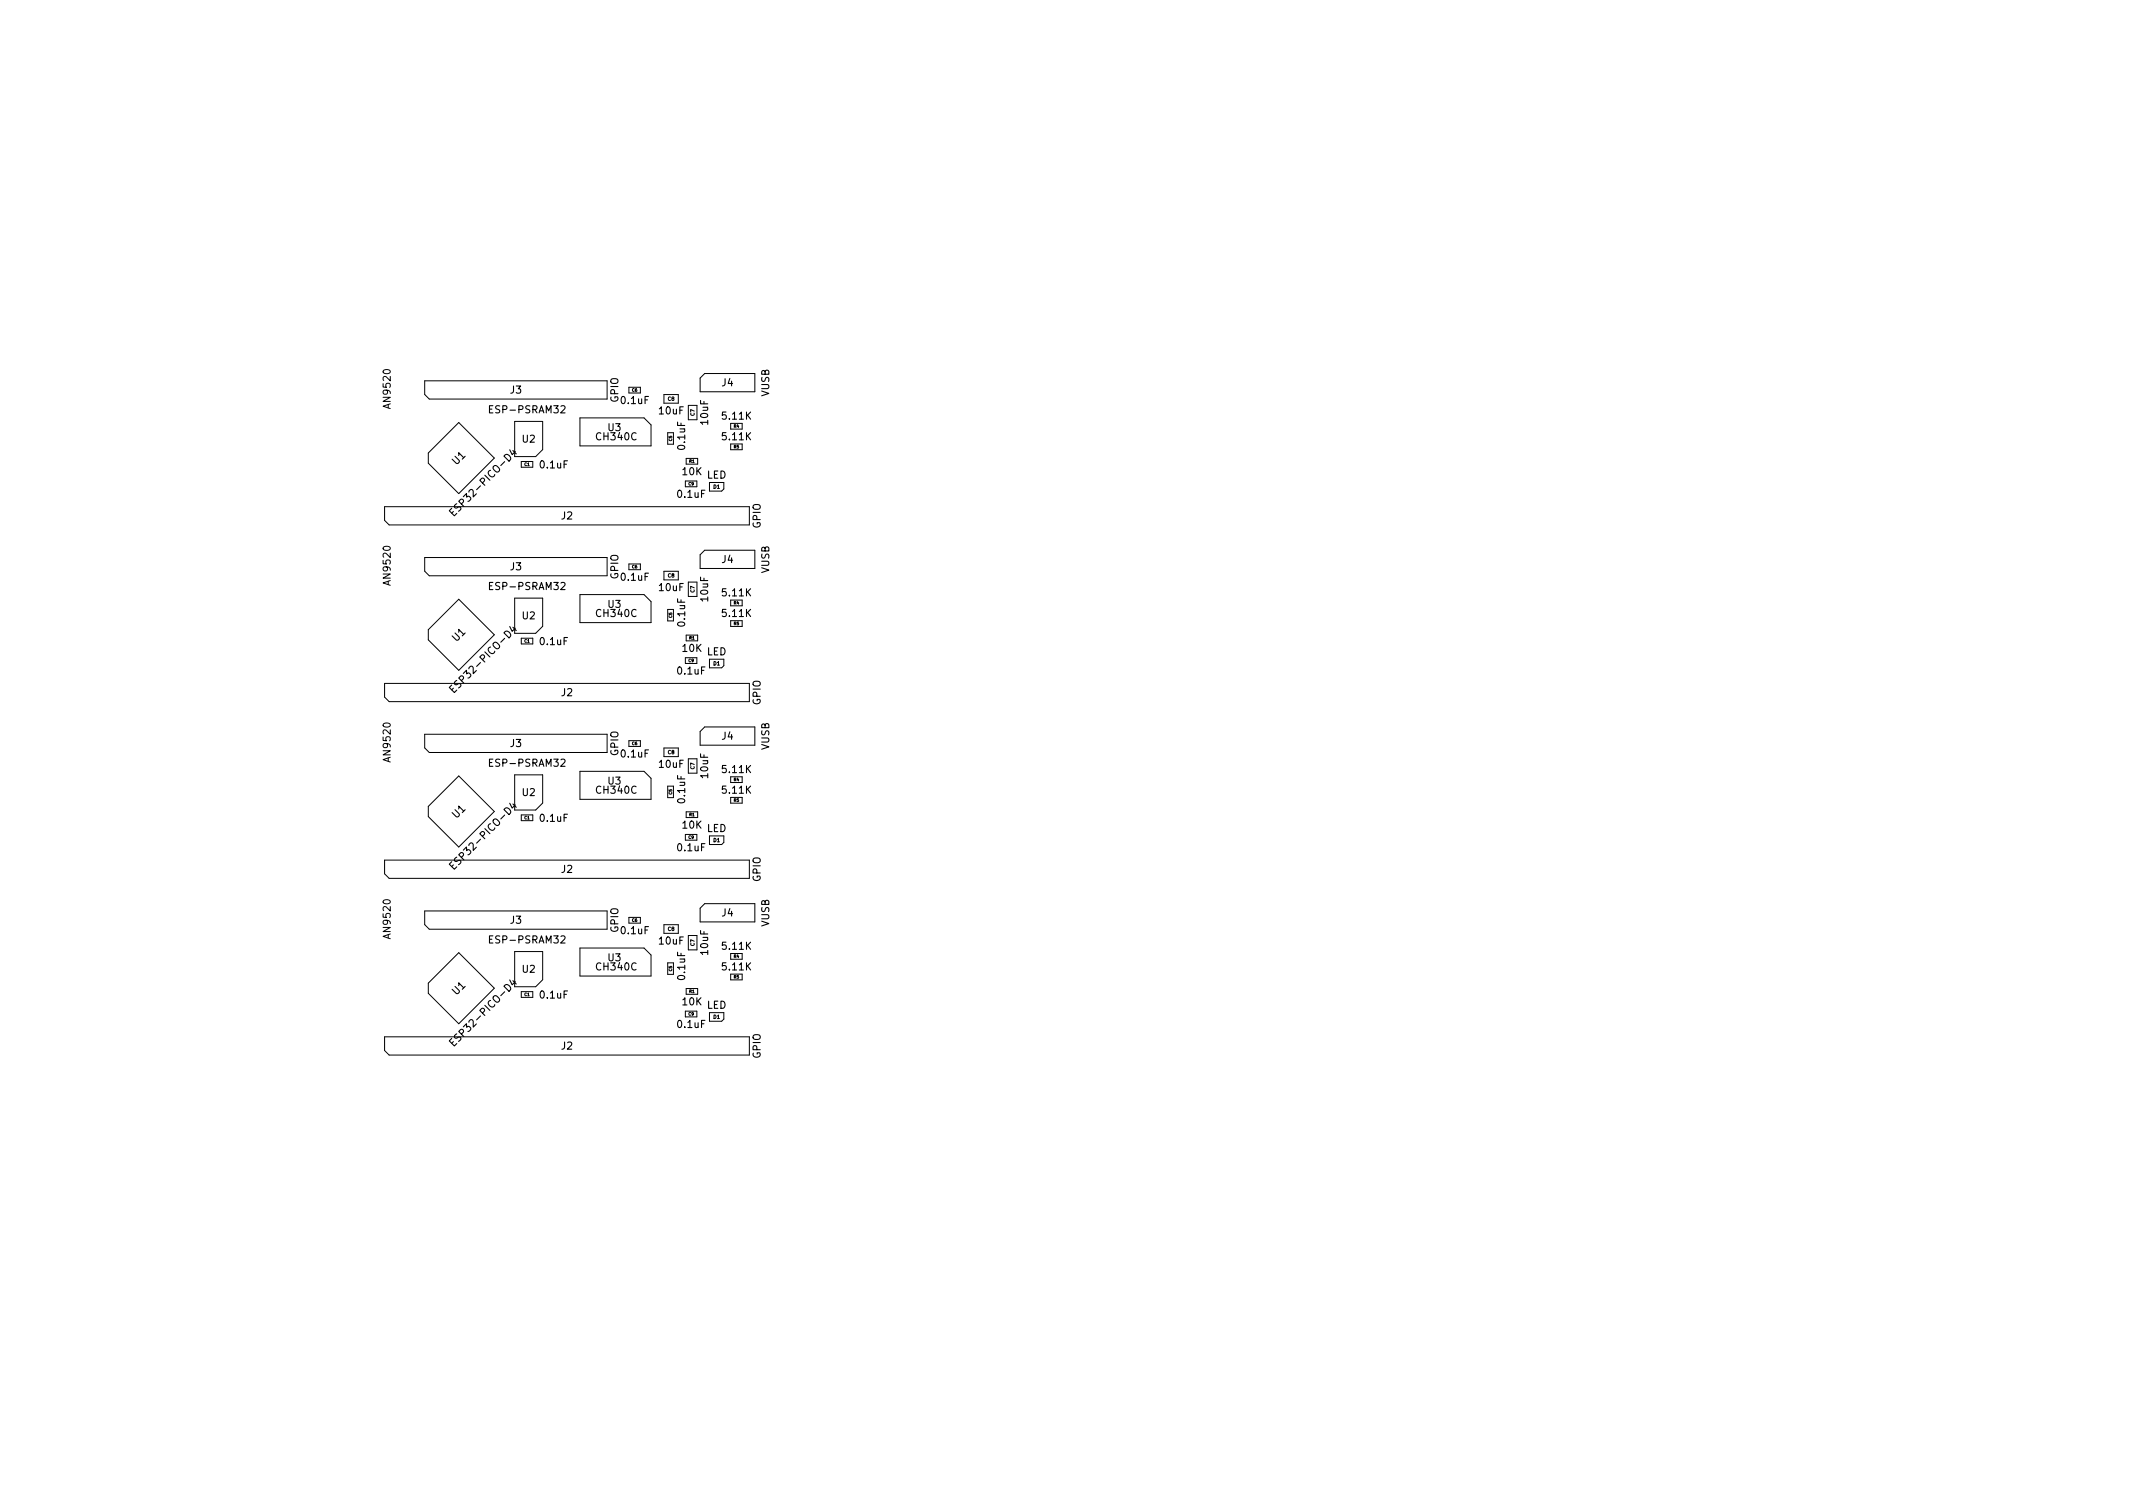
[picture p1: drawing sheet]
<svg xmlns="http://www.w3.org/2000/svg" width="297mm" height="210mm" viewBox="0 0 297 210" stroke-linecap="round" stroke-linejoin="round" font-family="sans-serif">
<defs><g id="words">
<g font-size="1.4">
<text x="100.5" y="53.8">J4</text>
<text x="54.4" y="56.7" transform="rotate(-90 54.4 56.7)">AN9520</text>
<text x="68.5" y="57.5">ESP-PSRAM32</text>
<text x="71.1" y="54.8">J3</text>
<text x="86.1" y="56" transform="rotate(-90 86.1 56)">GPIO</text>
<text x="86.6" y="56.3">0.1uF</text>
<text x="91.8" y="57.7">10uF</text>
<text x="98.6" y="59.1" transform="rotate(-90 98.6 59.1)">10uF</text>
<text x="100.7" y="58.4">5.11K</text>
<text x="107.1" y="55.2" transform="rotate(-90 107.1 55.2)">VUSB</text>
<text x="63.6" y="64.8" transform="rotate(-45 63.6 64.8)">U1</text>
<text x="72.7" y="61.6">U2</text>
<text x="75.3" y="65.2">0.1uF</text>
<text x="83.1" y="61.3">CH340C</text>
<text x="84.7" y="60">U3</text>
<text x="95.4" y="62.5" transform="rotate(-90 95.4 62.5)">0.1uF</text>
<text x="100.7" y="61.3">5.11K</text>
<text x="63.9" y="71.2" transform="rotate(-45 63.9 71.2)">ESP32-PICO-D4</text>
<text x="94.4" y="69.3">0.1uF</text>
<text x="95.1" y="66.2">10K</text>
<text x="98.4" y="66.6">LED</text>
<text x="78.2" y="72.3">J2</text>
<text x="105.9" y="73.6" transform="rotate(-90 105.9 73.6)">GPIO</text>
<text x="54.4" y="81.3" transform="rotate(-90 54.4 81.3)">AN9520</text>
<text x="68.5" y="82.1">ESP-PSRAM32</text>
<text x="71.1" y="79.4">J3</text>
<text x="86.1" y="80.6" transform="rotate(-90 86.1 80.6)">GPIO</text>
<text x="86.6" y="80.9">0.1uF</text>
<text x="91.8" y="82.3">10uF</text>
<text x="98.6" y="83.7" transform="rotate(-90 98.6 83.7)">10uF</text>
<text x="100.5" y="78.4">J4</text>
<text x="100.7" y="83">5.11K</text>
<text x="107.1" y="79.8" transform="rotate(-90 107.1 79.8)">VUSB</text>
<text x="63.6" y="89.4" transform="rotate(-45 63.6 89.4)">U1</text>
<text x="72.7" y="86.2">U2</text>
<text x="75.3" y="89.8">0.1uF</text>
<text x="83.1" y="85.9">CH340C</text>
<text x="84.7" y="84.6">U3</text>
<text x="95.4" y="87.1" transform="rotate(-90 95.4 87.1)">0.1uF</text>
<text x="100.7" y="85.9">5.11K</text>
<text x="63.9" y="95.8" transform="rotate(-45 63.9 95.8)">ESP32-PICO-D4</text>
<text x="94.4" y="93.9">0.1uF</text>
<text x="95.1" y="90.8">10K</text>
<text x="98.4" y="91.2">LED</text>
<text x="78.2" y="96.9">J2</text>
<text x="105.9" y="98.2" transform="rotate(-90 105.9 98.2)">GPIO</text>
<text x="54.4" y="105.9" transform="rotate(-90 54.4 105.9)">AN9520</text>
<text x="68.5" y="106.8">ESP-PSRAM32</text>
<text x="71.1" y="104">J3</text>
<text x="86.1" y="105.2" transform="rotate(-90 86.1 105.2)">GPIO</text>
<text x="86.6" y="105.5">0.1uF</text>
<text x="91.8" y="106.9">10uF</text>
<text x="100.5" y="103">J4</text>
<text x="100.7" y="107.6">5.11K</text>
<text x="107.1" y="104.4" transform="rotate(-90 107.1 104.4)">VUSB</text>
<text x="63.6" y="114" transform="rotate(-45 63.6 114)">U1</text>
<text x="72.7" y="110.8">U2</text>
<text x="83.1" y="110.5">CH340C</text>
<text x="84.7" y="109.2">U3</text>
<text x="95.4" y="111.7" transform="rotate(-90 95.4 111.7)">0.1uF</text>
<text x="98.6" y="108.3" transform="rotate(-90 98.6 108.3)">10uF</text>
<text x="100.7" y="110.5">5.11K</text>
<text x="75.3" y="114.4">0.1uF</text>
<text x="94.4" y="118.5">0.1uF</text>
<text x="95.1" y="115.4">10K</text>
<text x="98.4" y="115.8">LED</text>
<text x="63.9" y="120.4" transform="rotate(-45 63.9 120.4)">ESP32-PICO-D4</text>
<text x="78.2" y="121.5">J2</text>
<text x="105.9" y="122.8" transform="rotate(-90 105.9 122.8)">GPIO</text>
<text x="54.4" y="130.5" transform="rotate(-90 54.4 130.5)">AN9520</text>
<text x="68.5" y="131.4">ESP-PSRAM32</text>
<text x="71.1" y="128.6">J3</text>
<text x="86.1" y="129.9" transform="rotate(-90 86.1 129.9)">GPIO</text>
<text x="86.6" y="130.1">0.1uF</text>
<text x="91.8" y="131.5">10uF</text>
<text x="100.5" y="127.6">J4</text>
<text x="107.1" y="129" transform="rotate(-90 107.1 129)">VUSB</text>
<text x="72.7" y="135.4">U2</text>
<text x="83.1" y="135.1">CH340C</text>
<text x="84.7" y="133.8">U3</text>
<text x="95.4" y="136.3" transform="rotate(-90 95.4 136.3)">0.1uF</text>
<text x="98.6" y="132.9" transform="rotate(-90 98.6 132.9)">10uF</text>
<text x="100.7" y="132.2">5.11K</text>
<text x="100.7" y="135.1">5.11K</text>
<text x="63.6" y="138.6" transform="rotate(-45 63.6 138.6)">U1</text>
<text x="75.3" y="139">0.1uF</text>
<text x="94.4" y="143.1">0.1uF</text>
<text x="95.1" y="140">10K</text>
<text x="98.4" y="140.5">LED</text>
<text x="63.9" y="145" transform="rotate(-45 63.9 145)">ESP32-PICO-D4</text>
<text x="78.2" y="146.1">J2</text>
<text x="105.9" y="147.4" transform="rotate(-90 105.9 147.4)">GPIO</text>
</g>
<g font-size=".7">
<text x="93" y="55.8">C8</text>
<text x="96.7" y="57.9" transform="rotate(-90 96.7 57.9)">C7</text>
<text x="99.4" y="68">D1</text>
<text x="93" y="80.4">C8</text>
<text x="96.7" y="82.5" transform="rotate(-90 96.7 82.5)">C7</text>
<text x="99.4" y="92.6">D1</text>
<text x="93" y="105">C8</text>
<text x="96.7" y="107.1" transform="rotate(-90 96.7 107.1)">C7</text>
<text x="99.4" y="117.2">D1</text>
<text x="93" y="129.6">C8</text>
<text x="96.7" y="131.7" transform="rotate(-90 96.7 131.7)">C7</text>
<text x="99.4" y="141.9">D1</text>
</g>
<g font-size=".6">
<text x="88" y="54.5">C6</text>
<text x="102.2" y="59.6">R4</text>
<text x="73" y="64.9">C1</text>
<text x="93.6" y="61.4" transform="rotate(-90 93.6 61.4)">C5</text>
<text x="96" y="64.4">R1</text>
<text x="102.2" y="62.4">R5</text>
<text x="95.9" y="67.6">C9</text>
<text x="88" y="79.1">C6</text>
<text x="73" y="89.5">C1</text>
<text x="93.6" y="86" transform="rotate(-90 93.6 86)">C5</text>
<text x="96" y="89">R1</text>
<text x="102.2" y="84.2">R4</text>
<text x="102.2" y="87">R5</text>
<text x="95.9" y="92.2">C9</text>
<text x="88" y="103.7">C6</text>
<text x="93.6" y="110.6" transform="rotate(-90 93.6 110.6)">C5</text>
<text x="96" y="113.6">R1</text>
<text x="102.2" y="108.8">R4</text>
<text x="102.2" y="111.6">R5</text>
<text x="73" y="114.1">C1</text>
<text x="95.9" y="116.8">C9</text>
<text x="88" y="128.3">C6</text>
<text x="93.6" y="135.2" transform="rotate(-90 93.6 135.2)">C5</text>
<text x="102.2" y="133.4">R4</text>
<text x="102.2" y="136.2">R5</text>
<text x="73" y="138.7">C1</text>
<text x="95.9" y="141.4">C9</text>
<text x="96" y="138.2">R1</text>
</g>
</g></defs>
<g fill="none" stroke="#000" stroke-width=".14">
<path d="M59.1 53h25.4v2.6h-24.7l-.7-.7zM71.7 58.7h3.9v3.9l-1 1h-2.9zM80.8 58.2h8.9l1 1v2.9h-9.9zM87.6 53.9h1.6v.8h-1.6zM92.5 54.9h2v1.2h-2zM95.9 56.4h1.2v2h-1.2zM98.1 52h7v2.6h-7.6v-2zM101.8 59h1.6v.8h-1.6zM53.6 70.6h50.8v2.5h-50.2l-.6-.6zM59.1 77.6h25.4v2.6h-24.7l-.7-.7zM59.6 63.1l4.3-4.3 4.9 5-4.9 4.9-4.3-4.2zM72.6 64.3h1.6v.8h-1.6z"/>
<path d="M87.6 78.5h1.6v.8h-1.6zM92.5 79.5h2v1.2h-2zM93 60.3h.8v1.6h-.8zM95.4 67h1.6v.8h-1.6zM95.6 63.8h1.6v.8h-1.6zM98.1 76.6h7v2.6h-7.6v-1.9zM98.8 67.2h2v.9l-.3 .3h-1.7zM101.8 61.8h1.6v.8h-1.6zM53.6 95.2h50.8v2.5h-50.2l-.6-.6zM63.9 83.4l4.9 5-4.9 4.9-4.3-4.2v-1.4zM71.7 83.3h3.9v3.9l-1 1h-2.9zM72.6 88.9h1.6v.8h-1.6z"/>
<path d="M80.8 82.8h8.9l1 1v2.9h-9.9zM93 84.9h.8v1.6h-.8zM95.4 91.6h1.6v.8h-1.6zM95.6 88.4h1.6v.8h-1.6zM95.9 81.1h1.2v2h-1.2zM98.8 91.8h2v.9l-.3 .3h-1.7zM101.8 83.6h1.6v.8h-1.6zM101.8 86.4h1.6v.8h-1.6zM53.6 119.8h50.8v2.5h-50.2l-.6-.6zM59.1 102.2h25.4v2.6h-24.7l-.7-.7zM63.9 108l4.9 5-4.9 4.9-4.3-4.2v-1.4zM71.7 107.9h3.9v3.9l-1 1h-2.9z"/>
<path d="M72.6 113.5h1.6v.8h-1.6zM80.8 107.4h8.9l1 1v2.9h-9.9zM87.6 103.1h1.6v.8h-1.6zM92.5 104.2h2v1.2h-2zM93 109.5h.8v1.6h-.8zM95.4 116.2h1.6v.8h-1.6zM95.6 113h1.6v.8h-1.6zM95.9 105.7h1.2v2h-1.2zM98.1 101.2h7v2.6h-7.6v-1.9zM98.8 116.4h2v.9l-.3 .3h-1.7zM101.8 108.2h1.6v.8h-1.6zM101.8 111h1.6v.8h-1.6z"/>
<path d="M59.1 126.8h25.4v2.6h-24.7l-.7-.7zM59.6 136.9l4.3-4.2 4.9 4.9-4.9 5-4.3-4.3zM71.7 132.5h3.9v3.9l-1 1h-2.9zM72.6 138.1h1.6v.8h-1.6zM80.8 132h8.9l1 1v2.9h-9.9zM87.6 127.7h1.6v.8h-1.6zM92.5 128.8h2v1.2h-2zM93 134.1h.8v1.6h-.8zM95.6 137.6h1.6v.8h-1.6zM95.9 130.3h1.2v2h-1.2zM98.1 125.8h7v2.6h-7.6v-1.9zM101.8 132.8h1.6v.8h-1.6z"/>
<path d="M101.8 135.6h1.6v.8h-1.6zM53.6 144.4h50.8v2.5h-50.2l-.6-.6zM95.4 140.8h1.6v.8h-1.6zM98.8 141h2v.9l-.3 .3h-1.7z"/>
</g>
<path d="M62.9 70.8l-.3 .3 .7 .7 .3-.3M71 62.6l.3 .7 .5-.4M71.4 62.7l.5 .5M62.9 95.4l-.3 .3 .7 .7 .3-.3M71 87.2l.3 .7 .5-.4M71.4 87.3l.5 .5M62.9 120l-.3 .3 .7 .7 .3-.3M71 111.8l.3 .7 .5-.4M71.4 111.9l.5 .5M71 136.4l.3 .7 .5-.4M71.4 136.6l.5 .4M62.9 144.6l-.3 .3 .7 .7 .3-.3" fill="none" stroke="#000" stroke-width=".15"/>
<use href="#words"/>
</svg>
